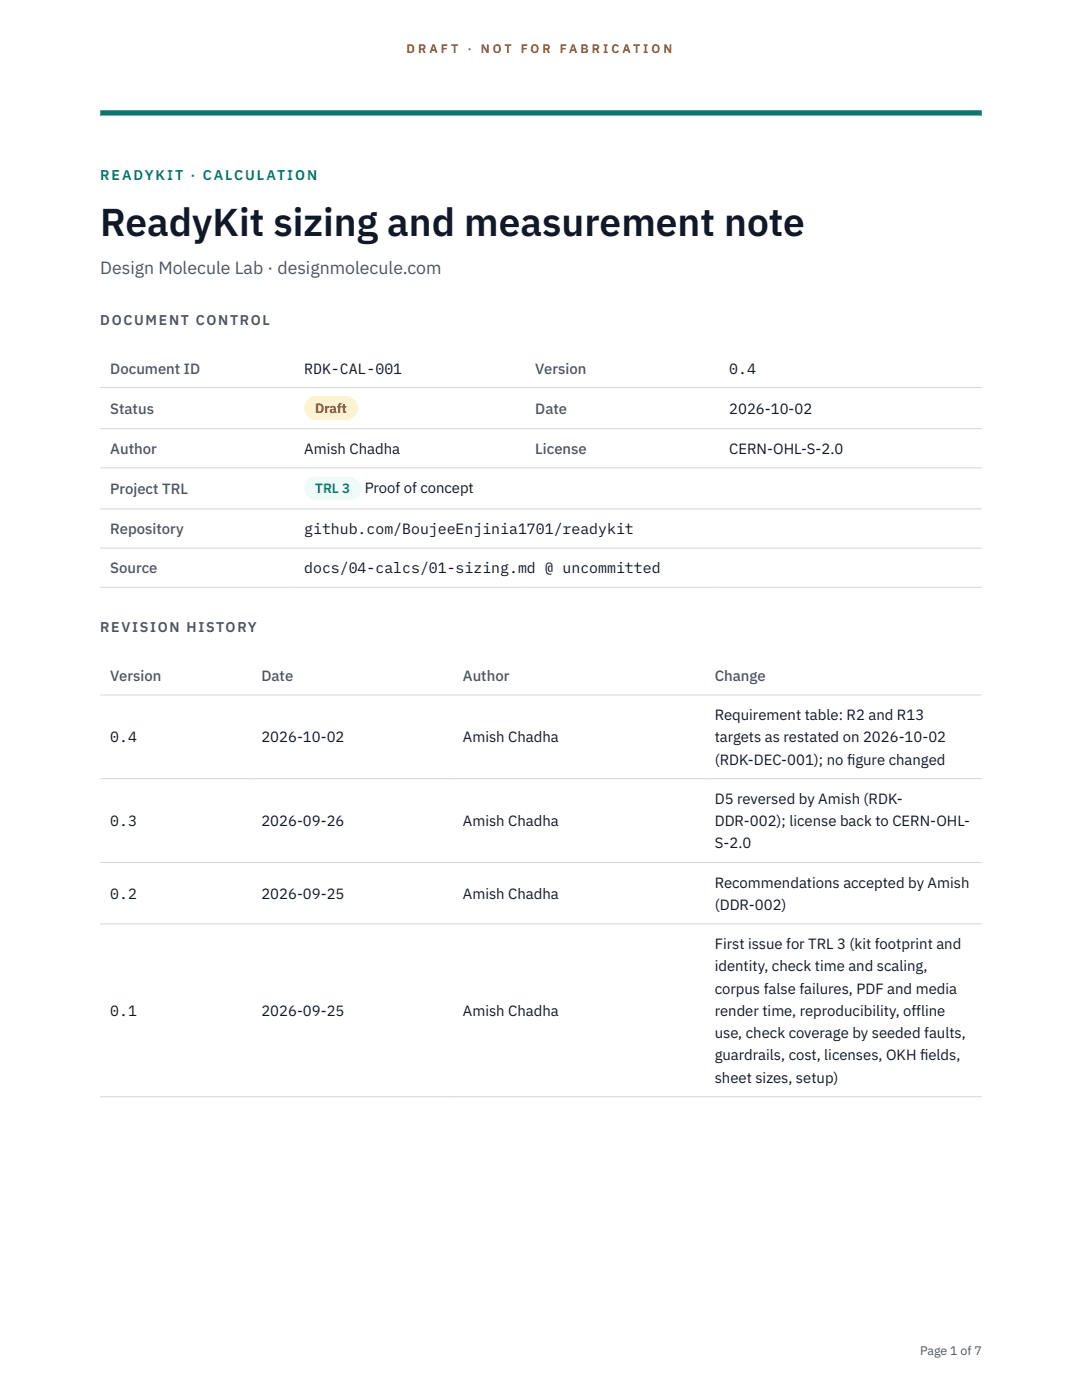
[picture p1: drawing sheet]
<svg xmlns="http://www.w3.org/2000/svg" width="216mm" height="279mm" viewBox="0 0 216 279" stroke-linecap="round" stroke-linejoin="round" font-family="sans-serif">
<defs><g id="words">
<text font-size="7.8" fill="#111827" x="20" y="47.1">ReadyKit sizing and measurement note</text>
<text font-size="3.5" fill="#4b5563" x="20" y="54.6">Design Molecule Lab · designmolecule.com</text>
<g font-size="3" fill="#4b5563">
<text x="22" y="74.5">Document ID</text>
<text x="106.8" y="74.5">Version</text>
<text x="22" y="82.6">Status</text>
<text x="106.8" y="82.6">Date</text>
<text x="22" y="90.6">Author</text>
<text x="106.8" y="90.6">License</text>
<text x="22" y="98.6">Project TRL</text>
<text x="22" y="106.6">Repository</text>
<text x="22" y="114.4">Source</text>
<text x="22" y="135.9">Version</text>
<text x="52.2" y="135.9">Date</text>
<text x="92.4" y="135.9">Author</text>
<text x="142.6" y="135.9">Change</text>
</g>
<g font-size="3" fill="#111827">
<text x="60.7" y="74.5">RDK-CAL-001</text>
<text x="145.5" y="74.5">0.4</text>
<text x="145.5" y="82.6">2026-10-02</text>
<text x="60.7" y="90.6">Amish Chadha</text>
<text x="145.5" y="90.6">CERN-OHL-S-2.0</text>
<text x="72.8" y="98.5">Proof of concept</text>
<text x="60.7" y="106.6">github.com/BoujeeEnjinia1701/readykit</text>
<text x="60.7" y="114.4">docs/04-calcs/01-sizing.md @ uncommitted</text>
<text x="142.6" y="143.7">Requirement table: R2 and R13</text>
<text x="22" y="148.2">0.4</text>
<text x="52.2" y="148.2">2026-10-02</text>
<text x="92.4" y="148.2">Amish Chadha</text>
<text x="142.6" y="148.2">targets as restated on 2026-10-02</text>
<text x="142.6" y="152.6">(RDK-DEC-001); no f</text>
<text x="169" y="152.6">igure changed</text>
<text x="142.6" y="160.4">D5 reversed by Amish (RDK-</text>
<text x="22" y="164.9">0.3</text>
<text x="52.2" y="164.9">2026-09-26</text>
<text x="92.4" y="164.9">Amish Chadha</text>
<text x="142.6" y="164.9">DDR-002); license back to CERN-OHL-</text>
<text x="142.6" y="169.3">S-2.0</text>
<text x="22" y="179.4">0.2</text>
<text x="52.2" y="179.4">2026-09-25</text>
<text x="92.4" y="179.4">Amish Chadha</text>
<text x="142.6" y="177.1">Recommendations accepted by Amish</text>
<text x="142.6" y="181.6">(DDR-002)</text>
<text x="142.6" y="189.4">First issue for TRL 3 (kit footprint and</text>
<text x="142.6" y="193.9">identity, check time and scaling,</text>
<text x="22" y="202.7">0.1</text>
<text x="52.2" y="202.7">2026-09-25</text>
<text x="92.4" y="202.7">Amish Chadha</text>
<text x="142.6" y="198.3">corpus false failures, PDF and media</text>
<text x="142.6" y="202.7">render time, reproducibility, offline</text>
<text x="142.6" y="207.2">use, check coverage by seeded faults,</text>
<text x="142.6" y="211.6">guardrails, cost, licenses, OKH f</text>
<text x="183.6" y="211.6">ields,</text>
<text x="142.6" y="216.1">sheet sizes, setup)</text>
</g>
<text font-size="2.8" fill="#0f766e" x="20" y="36">READYKIT · CALCULATION</text>
<g font-size="2.8" fill="#4b5563">
<text x="20" y="64.8">DOCUMENT CONTROL</text>
<text x="20" y="126.2">REVISION HISTORY</text>
</g>
<text font-size="2.7" fill="#92400e" x="62.9" y="82.5">Draft</text>
<text font-size="2.7" fill="#0f766e" x="62.9" y="98.5">TRL 3</text>
<g font-size="2.5" fill="#b45309">
<text x="81.1" y="10.5">D R A F T</text>
<text x="93.3" y="10.5">·</text>
<text x="95.9" y="10.5">N O T</text>
<text x="103.9" y="10.5">F O R</text>
<text x="111.7" y="10.5">F A B R I C A T I O N</text>
</g>
<text font-size="2.5" fill="#4b5563" x="183.6" y="270.3">Page 1 of 7</text>
</g></defs>
<path d="M20 23.1h175.9zM20 22h175.9v1.1h-175.9z" fill-rule="evenodd" fill="#0f766e"/>
<path d="M20 77.3h175.9M20 85.5h175.9M20 93.4h175.9M20 101.6h175.9M20 109.4h175.9M20 117.2h175.9M20 138.7h175.9M20 155.4h175.9M20 172.1h175.9M20 184.4h175.9M20 218.9h175.9" fill="none" stroke="#d1d5db" stroke-width=".2"/>
<path d="M60.7 79h10.7v4.9h-10.7z" fill="#fef3c7"/>
<path d="M60.7 95.1h11.4v4.8h-11.4z" fill="#f0fdfa"/>
<use href="#words"/>
</svg>
